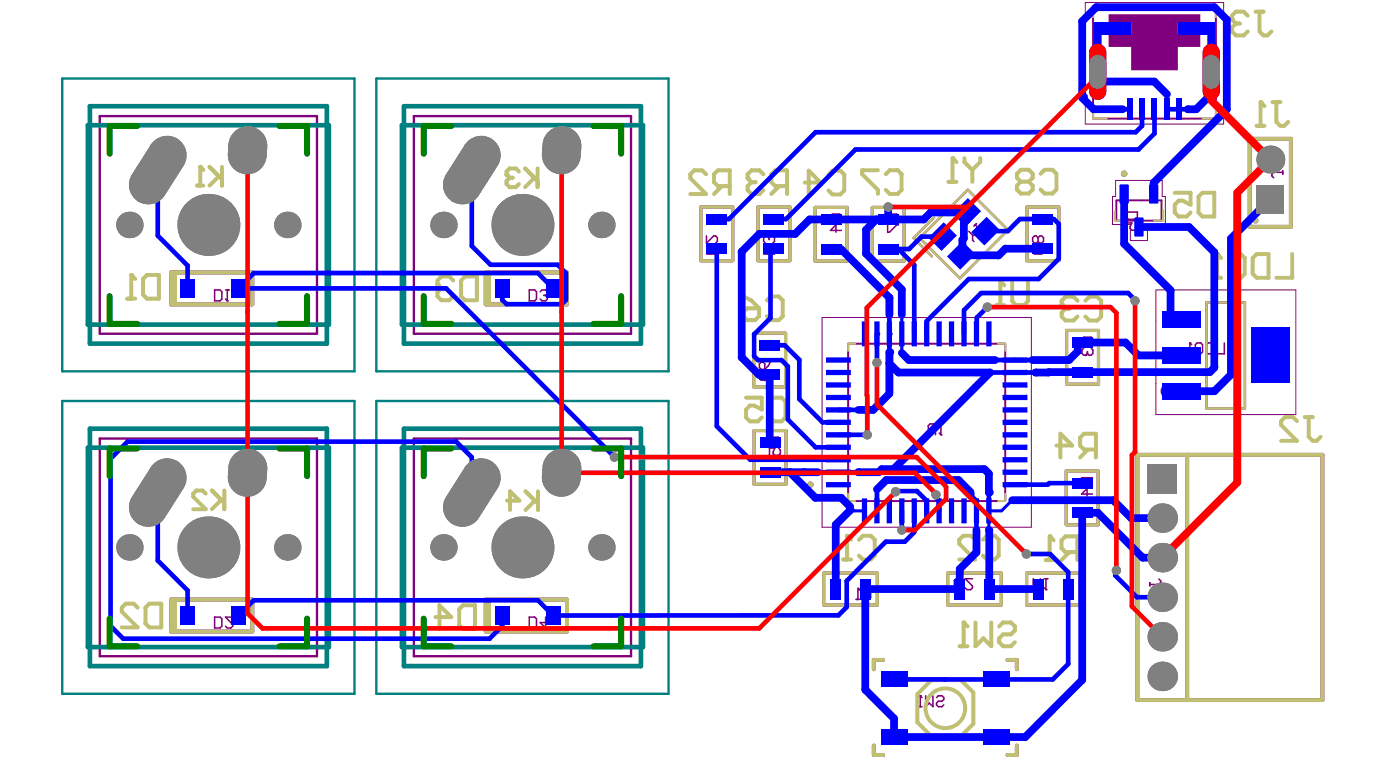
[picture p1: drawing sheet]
<svg xmlns="http://www.w3.org/2000/svg" width="300mm" height="167mm" viewBox="0 0 300 167" stroke-linecap="round" stroke-linejoin="round" font-family="sans-serif">
<path d="M150.1 44.3h6.8v11.5h-6.8zM162.4 44.3h6.8v11.5h-6.8zM174.6 44.4h6.8v11.5h-6.8zM186.8 44.4h6.9v11.5h-6.9zM220 44.3h6.8v11.5h-6.8zM161.4 71.3h6.9v11.5h-6.9zM228.5 70.7h6.8v11.5h-6.8zM161.5 92.1h6.8v11.5h-6.8zM228.4 100.8h6.8v11.5h-6.8zM176.4 122.6h11.5v6.8h-11.5zM203 122.6h11.5v6.8h-11.5zM219.9 122.6h11.5v6.8h-11.5z" fill="none" stroke="#800080" stroke-width=".67"/>
<path d="M21.4 24.8h46.5v46.6h-46.5zM88.6 24.8h46.6v46.6h-46.6zM200.1 46.5l-4.4 4.4 3.9 3.9M207.3 40.6l8.6 8.6-10.3 10.3-8.6-8.6zM258.4 64.7h8.2v22.7h-8.2zM21.4 93.8h46.5v46.6h-46.5zM88.6 93.8h46.6v46.6h-46.6z" fill="none" stroke="#800080" stroke-width=".51"/>
<path d="M267.7 29.7h8.8v18.8h-8.8zM36.6 58.3h17.4v6.8h-17.4zM104 58.3h17.4v6.8h-17.4zM243.6 97.3h39.6v52.5h-39.6zM254.3 97.3v52.5M36.6 128.3h17.4v6.8h-17.4zM104 128.3h17.4v6.8h-17.4zM187.2 159.5v2h2M189.2 141.2h-2v2M215.8 141.2h2v2M217.8 159.5v2h-2" fill="none" stroke="#800080" stroke-width=".85"/>
<path d="M234.1 1.4h26.3v24h-26.3zM239.1 42.9h9.7v4.3h-9.7zM181.7 73.5h33.6v33.7h-33.6z" fill="none" stroke="#800080" stroke-width=".42"/>
<path d="M232.5 .5h29.6v26h-29.6zM238.9 38.6h10v3.4h.7v6h-3.8v3.5h-3.7v-3.5h-3.8v-6h.6zM176.1 67.9h44.8v44.9h-44.8zM247.6 62h30v26.7h-30z" fill="none" stroke="#800080" stroke-width=".21"/>
<g fill="#800080">
<path d="M36.4 58.4h1.3v6.6h-1.3z" fill-rule="evenodd"/>
<path d="M103.8 58.4h1.3v6.6h-1.3z" fill-rule="evenodd"/>
<path d="M36.4 128.3h1.3v6.7h-1.3z" fill-rule="evenodd"/>
<path d="M103.8 128.3h1.3v6.7h-1.3z" fill-rule="evenodd"/>
</g>
<path d="M183.4 128.2h.8M183.8 125.9v2.3M184.9 126.3l.4-.4h.8l.4 .4v1.5l-.4 .4h-.8l-.4-.4" fill="none" stroke="#800080" stroke-width=".33"/>
<circle cx="183.8" cy="125.9" r=".17" fill="#800080"/>
<path d="M232.1 73.7l-.4-.4v-.8l.4-.4h1.6l.4 .4v.8l-.4 .4M232.1 74.5l-.4 .3v.8l.4 .4h.4M183.8 125.9l.4 .4M206 124.2l-.4-.4h-.8l-.4 .4v1.6l.4 .3h.8l.4-.3M208.3 123.8h-1.6l1.6 1.6v.4l-.4 .3h-.8l-.4-.3" fill="none" stroke="#800080" stroke-width=".33"/>
<circle cx="232.5" cy="76" r=".17" fill="#800080"/>
<g fill="none" stroke="#800080" stroke-width=".33">
<path d="M178.3 47.3l-.4-.3v-.8l.4-.4h1.5l.4 .4v.8l-.4 .3M180.2 49.3h-2.3l1.1-1.2v1.6M190.1 48.1v1.6h.4l1.6-1.6h.3M190.5 47.3l-.4-.3v-.8l.4-.4h1.6l.3 .4v.8l-.3 .3M207.5 49.5l.8 .8M208.3 50.3v1.1l.3 .3M208.3 50.3h1.1l.3 .3M208.9 48.1l1.6 1.7M209.1 47.8l-.5 .6M221.6 52.8l-.4 .4v.8l.4 .4h1.5l.4-.4v-.8l-.4-.4M222.3 50.9l.4-.4h.4l.4 .4v.7l-.4 .4h-.4l-.4-.4M222.3 50.9l-.3-.4h-.4l-.4 .4v.7l.4 .4h.4l.3-.4"/>
<path d="M222.3 50.9v.7M163 79.8l-.4 .4v.8l.4 .3h1.6l.4-.3v-.8l-.4-.4M163 77.5h.4l.4 .4v1.1h-.8l-.4-.4v-.7zM165 77.5l-.4 .7-.8 .8M232.9 75.6l-.4 .4M232.9 75.2v.4M233.7 74.5l.4 .3v.8l-.4 .4h-.4l-.4-.4M165.2 95.1l-.4-.4v-.8l.4-.4h1.6l.3 .4v.8l-.3 .4M166.8 95.9l.3 .4v.7l-.3 .4h-.8l-.4-.4v-.4l.4-.7h-1.2v1.5"/>
</g>
<circle cx="210.5" cy="49.8" r=".17" fill="#800080"/>
<path d="M210 49.8h.5M46 62h1.1l.4 .4v1.6l-.4 .4h-1.1zM48.3 62h.8M48.7 62v2.4" fill="none" stroke="#800080" stroke-width=".33"/>
<circle cx="48.7" cy="64.4" r=".17" fill="#800080"/>
<path d="M48.3 64l.4 .4M113.4 62h1.1l.4 .4v1.6l-.4 .4h-1.1zM117.2 63.6v.4l-.3 .4h-.8l-.4-.4" fill="none" stroke="#800080" stroke-width=".33"/>
<circle cx="117.2" cy="63.6" r=".17" fill="#800080"/>
<g fill="none" stroke="#800080" stroke-width=".33">
<path d="M272.4 34.9v.8M272.4 35.3h2.3M274.7 36.5v.8M274.7 36.9h-1.9l-.4 .4v.3l.4 .4M241.3 45.4h2.3v1.1l-.4 .4h-1.5l-.4-.4zM243.2 47.7l.4 .4v.8l-.4 .4h-.8l-.3-.4v-.4l.3-.8h-1.1v1.6M115.7 62.4l.4-.4h.8l.3 .4v.4l-.3 .4M116.5 63.2h.4M116.9 63.2l.3 .4M46 132h1.1l.4 .4v1.6l-.4 .3h-1.1zM49.8 132h-1.5l1.5 1.6v.4l-.3 .3h-.8l-.4-.3M113.4 132h1.1l.4 .4v1.6l-.4 .3h-1.1z"/>
<path d="M116.9 132v2.3l-1.2-1.1h1.5"/>
</g>
<circle cx="274.7" cy="35.3" r=".17" fill="#800080"/>
<path d="M247.6 3.8l.4-.4h.4l.4 .4v1.9M248.4 5.7h.8M251.5 4.9v.4l-.4 .4h-.8l-.4-.4M274.7 35.3l-.3 .4M246.3 124.6v.8M246.7 126.2l-.4 .4v.8l.4 .4h.4l1.5-1.6v1.6M248.2 123.9l.4 .4v.3l-.4 .4h-1.9" fill="none" stroke="#800080" stroke-width=".33"/>
<circle cx="251.5" cy="4.9" r=".17" fill="#800080"/>
<path d="M249.9 3.8l.4-.4h.8l.4 .4v.4l-.4 .3M250.7 4.5h.4M251.1 4.5l.4 .4M254.5 75.7h.7M254.9 73.4v2.3M256.4 73.4h.8l.4 .4v1.5l-.4 .4h-.8l-.4-.4v-1.5zM258.7 73.4h1.2v2.3h-1.2l-.3-.4v-1.5zM262.2 73.4v2.3h-1.5" fill="none" stroke="#800080" stroke-width=".33"/>
<circle cx="254.9" cy="73.4" r=".17" fill="#800080"/>
<path d="M254.9 73.4l.3 .4M221.3 123.8v2.3h1.2l.4-.3v-.8l-.4-.4h-1.2M222.9 123.8l-.8 .8M223.6 123.8h.8M224 123.8v2.3" fill="none" stroke="#800080" stroke-width=".33"/>
<circle cx="224" cy="126.1" r=".17" fill="#800080"/>
<path d="M151.3 54.4h2.4v-1.2l-.4-.4h-.8l-.4 .4v1.2M151.3 50.5v1.5l1.6-1.5h.4l.4 .4v.7l-.4 .4M151.3 52.8l.8 .8M163.6 54.4h2.3v-1.2l-.4-.4h-.8l-.4 .4v1.2M163.6 52.8l.7 .8M165.1 50.5h.4l.4 .4v.7l-.4 .4M223.6 125.8l.4 .3" fill="none" stroke="#800080" stroke-width=".33"/>
<circle cx="165.1" cy="50.5" r=".17" fill="#800080"/>
<path d="M164.7 50.9v.3M164.7 50.9l-.4-.4h-.3l-.4 .4v.7l.4 .4M165.1 50.5l-.4 .4M233.2 102.2v1.2l-.4 .4h-.7l-.4-.4v-1.2h2.3M233.2 103l.8 .8M234 105.7h-2.3l1.1-1.2v1.6M196.7 151.2h.8M197.1 148.8v2.4M198.3 148.8v2.4l.7-.8 .8 .8v-2.4M200.6 149.2l.4-.4h.8l.4 .4v.4l-.4 .4h-.8l-.4 .4v.4l.4 .4h.8l.4-.4" fill="none" stroke="#800080" stroke-width=".33"/>
<circle cx="197.1" cy="148.8" r=".17" fill="#800080"/>
<path d="M198.8 93v-1.9l.4-.4h.8l.4 .4v1.9M201.1 90.7h.8M201.5 90.7v2.3M197.1 148.8l.4 .4" fill="none" stroke="#800080" stroke-width=".33"/>
<circle cx="201.5" cy="93" r=".17" fill="#800080"/>
<path d="M201.1 92.6l.4 .4" fill="none" stroke="#800080" stroke-width=".33"/>
<circle cx="201.7" cy="50.6" r=".6" fill="none" stroke="#800080" stroke-width="1.2"/>
<g fill="none" stroke="#800080" stroke-width=".67">
<circle cx="239.3" cy="23.5" r=".33"/>
<circle cx="240.8" cy="37.2" r=".33"/>
<circle cx="173.6" cy="103.7" r=".33"/>
</g>
<circle cx="268.9" cy="47.2" r=".17" fill="none" stroke="#800080" stroke-width=".85"/>
<circle cx="250.2" cy="83.7" r=".83" fill="none" stroke="#800080" stroke-width="1.7"/>
<path d="M18.8 26.8h51.6v42.6h-51.6zM19.3 22.7h50.7v50.8h-50.7zM86.1 26.8h51.6v42.6h-51.6zM86.5 22.7h50.8v50.8h-50.8zM18.8 95.8h51.6v42.6h-51.6zM19.3 91.7h50.7v50.8h-50.7zM86.1 95.8h51.6v42.6h-51.6zM86.5 91.7h50.8v50.8h-50.8z" fill="none" stroke="#008080" stroke-width="1"/>
<path d="M13.3 16.8h62.6v62.6h-62.6zM80.6 16.8h62.6v62.6h-62.6zM13.3 85.8h62.6v62.6h-62.6zM80.6 85.8h62.6v62.6h-62.6z" fill="none" stroke="#008080" stroke-width=".51"/>
<path d="M237.4 3h19.7v1.7h-4.8v2.7h4.8v2.6h-4.8v5h-10v-5h-4.9v-2.6h4.9v-2.7h-4.9z" fill="#800080"/>
<path d="M267.7 29.7h8.8v18.8h-8.8zM36.6 58.3h17.4v6.8h-17.4zM104 58.3h17.4v6.8h-17.4zM243.6 97.3h39.6v52.5h-39.6zM254.3 97.3v52.5M36.6 128.3h17.4v6.8h-17.4zM104 128.3h17.4v6.8h-17.4zM187.2 159.5v2h2M189.2 141.2h-2v2M199.5 145.5h6.3l2.7 2.7v6.6l-3 3h-5.7l-3.3-3.3v-6zM215.8 141.2h2v2M217.8 159.5v2h-2" fill="none" stroke="#c0c073" stroke-width=".85"/>
<path d="M150.1 44.3h6.8v11.5h-6.8zM162.4 44.3h6.8v11.5h-6.8zM174.6 44.4h6.8v11.5h-6.8zM186.8 44.4h6.9v11.5h-6.9zM220 44.3h6.8v11.5h-6.8zM161.4 71.3h6.9v11.5h-6.9zM228.5 70.7h6.8v11.5h-6.8zM161.5 92.1h6.8v11.5h-6.8zM228.4 100.8h6.8v11.5h-6.8zM176.4 122.6h11.5v6.8h-11.5zM203 122.6h11.5v6.8h-11.5zM219.9 122.6h11.5v6.8h-11.5z" fill="none" stroke="#c0c073" stroke-width=".67"/>
<path d="M234.1 3.6v-2.2h26.3v2.2M234.1 22.4v3h2.9M260.5 22.5v2.9h-3M238.7 45.2v2h1.9M249.2 44.9v2.3h-2M183.2 73.5h-1.5v1.5M213.8 73.5h1.5v1.5M181.7 105.7v1.5h1.5M215.3 105.7v1.5h-1.5" fill="none" stroke="#c0c073" stroke-width=".42"/>
<path d="M200.1 46.5l-4.4 4.4 3.9 3.9M207.3 40.6l8.6 8.6-10.3 10.3-8.6-8.6zM258.4 64.7h8.2v22.7h-8.2z" fill="none" stroke="#c0c073" stroke-width=".51"/>
<g fill="none" stroke="#c0c073" stroke-width="1.3">
<path d="M29.4 27h-5.9v5.9M59.9 27h5.9v5.9M96.7 27h-5.9v5.9M127.1 27h5.9v5.9M23.5 63.4v5.9h5.9M65.8 63.4v5.9h-5.9M90.8 63.4v5.9h5.9M133 63.4v5.9h-5.9M29.4 95.9h-5.9v6M59.9 95.9h5.9v6M96.7 95.9h-5.9v6M127.1 95.9h5.9v6"/>
<path d="M23.5 132.3v6h5.9M65.8 132.3v6h-5.9M90.8 132.3v6h5.9M133 132.3v6h-5.9"/>
</g>
<g fill="#c0c073">
<path d="M103.8 128.3h1.3v6.7h-1.3z" fill-rule="evenodd"/>
<path d="M103.8 58.4h1.3v6.6h-1.3z" fill-rule="evenodd"/>
<path d="M36.4 128.3h1.3v6.7h-1.3z" fill-rule="evenodd"/>
<path d="M36.4 58.4h1.3v6.6h-1.3z" fill-rule="evenodd"/>
</g>
<path d="M213.4 65.3h1.7M214.3 60.2v5.1M216.8 60.2v4.2l.8 .9h1.7l.9-.9v-4.2" fill="none" stroke="#c0c073" stroke-width=".85"/>
<circle cx="214.3" cy="60.2" r=".42" fill="#c0c073"/>
<path d="M214.3 60.2l.8 .8M205.5 138.2h1.7M206.4 133.2v5M208.9 133.2v5l1.7-1.7 1.7 1.7v-5M214 134l.8-.8h1.7l.9 .8v.9l-.9 .8h-1.7l-.8 .8v.9l.8 .8h1.7l.9-.8" fill="none" stroke="#c0c073" stroke-width=".85"/>
<circle cx="206.4" cy="133.2" r=".42" fill="#c0c073"/>
<path d="M163.5 37.3l-.8-.9h-1.7l-.9 .9v.8M166.9 39.8l-1.7 1.7M168.6 39.8h-2.6l-.8-.8v-1.7l.8-.9h2.6v5.1M226.3 95.3h3.4l-2.6-2.5v5.1M233 96.2l-1.7 1.7M234.7 96.2h-2.5l-.9-.9v-1.7l.9-.8h2.5v5.1M206.4 133.2l.8 .8" fill="none" stroke="#c0c073" stroke-width=".85"/>
<circle cx="160.1" cy="38.1" r=".42" fill="#c0c073"/>
<path d="M151.2 37.3l-.8-.9h-1.7l-.8 .9v.8l3.3 3.4h-3.3M154.6 39.8l-1.7 1.7M156.3 39.8h-2.5l-.9-.8v-1.7l.9-.9h2.5v5.1M160.1 38.1l.9 .9M161 39h.8M161 39l-.9 .8v.9l.9 .8h1.7l.8-.8M224 119.8h1.7M224.8 114.7v5.1M229.1 118.1l-1.7 1.7M230.8 118.1h-2.6l-.8-.8v-1.7l.8-.9h2.6v5.1" fill="none" stroke="#c0c073" stroke-width=".85"/>
<circle cx="224.8" cy="114.7" r=".42" fill="#c0c073"/>
<path d="M259.9 59.4h1.6M260.7 54.4v5M264.1 54.4h1.7l.8 .8v3.4l-.8 .8h-1.7l-.9-.8v-3.4zM269.2 54.4h2.5v5h-2.5l-.9-.8v-3.4zM276.8 54.4v5h-3.4M224.8 114.7l.9 .9" fill="none" stroke="#c0c073" stroke-width=".85"/>
<circle cx="260.7" cy="54.4" r=".42" fill="#c0c073"/>
<g fill="none" stroke="#c0c073" stroke-width=".85">
<path d="M111.2 36.7l-.7-.7h-1.3l-.7 .7v.7M112.5 36l2.6 2.7M114.5 38l-2 2M115.1 36v4M260.7 54.4l.8 .8M44.1 105.6l-.7-.7h-1.3l-.7 .7v.7l2.7 2.6h-2.7M45.4 104.9l2.6 2.7M47.4 106.9l-2 2M48 104.9v4M108.6 107.1h2.6l-2-2v4M112.6 105.1l2.6 2.7M114.6 107.1l-2 2"/>
<path d="M115.2 105.1v4"/>
</g>
<circle cx="108.5" cy="37.4" r=".42" fill="#c0c073"/>
<path d="M42.2 39.7h1.4M42.9 35.7v4M44.9 35.7l2.6 2.7M46.9 37.7l-2 2M47.5 35.7v4M108.5 37.4l.7 .6M109.2 38h.6M109.2 38l-.7 .7v.7l.7 .6h1.3l.7-.6" fill="none" stroke="#c0c073" stroke-width=".85"/>
<circle cx="42.9" cy="35.7" r=".42" fill="#c0c073"/>
<path d="M267.2 3.3l-.8-.8h-1.7l-.8 .8v.9M268.9 2.5h1.7M269.8 2.5v4.2l.8 .9h.9l.8-.9M42.9 35.7l.7 .7" fill="none" stroke="#c0c073" stroke-width=".85"/>
<circle cx="263.9" cy="4.2" r=".42" fill="#c0c073"/>
<path d="M263.9 4.2l.8 .8M264.7 5h.9M264.7 5l-.8 .9v.8l.8 .9h1.7l.8-.9M269.2 26.9h1.6M270 21.8v5.1M272.5 21.8h1.7M273.4 21.8v4.3l.8 .8h.9l.8-.8M277.8 90.1l-.9-.9h-1.7l-.8 .9v.8l3.4 3.4h-3.4M279.5 89.2h1.7M280.3 89.2v4.3l.9 .8h.8l.9-.8" fill="none" stroke="#c0c073" stroke-width=".85"/>
<circle cx="270" cy="21.8" r=".42" fill="#c0c073"/>
<path d="M270 21.8l.8 .9M99.6 59.2h2.5v5h-2.5l-.8-.8v-3.4zM251.6 41.2h3.4v2.6l-1.7-.9h-.8l-.9 .9v1.7l.9 .8h1.7l.8-.8M256.7 42.1l.8-.9h2.6v5.1h-2.6l-.8-.8zM97.1 60l-.9-.8h-1.7l-.8 .8v.8M29.5 130l-.9-.9h-1.7l-.8 .9v.8l3.4 3.4h-3.4M32 129.1h2.5v5.1h-2.5l-.8-.8v-3.4zM93.3 132h3.4l-2.6-2.5v5.1M99.2 129.5h2.5v5.1h-2.5l-.8-.9v-3.4z" fill="none" stroke="#c0c073" stroke-width=".85"/>
<circle cx="93.7" cy="60.8" r=".42" fill="#c0c073"/>
<path d="M28.1 58.8v5.1M31.5 58.8h2.5v5.1h-2.5l-.9-.8v-3.4zM27.3 63.9h1.7M93.7 60.8l.8 .9M94.5 61.7h.9M94.5 61.7l-.8 .8v.9l.8 .8h1.7l.9-.8" fill="none" stroke="#c0c073" stroke-width=".85"/>
<circle cx="28.1" cy="58.8" r=".42" fill="#c0c073"/>
<path d="M203.2 38.9h1.7M204 33.8v5.1M206.6 33.8v.9l1.7 1.7M208.3 36.4v2.5M209.9 33.8v.9l-1.6 1.7M28.1 58.8l.9 .9" fill="none" stroke="#c0c073" stroke-width=".85"/>
<circle cx="204" cy="33.8" r=".42" fill="#c0c073"/>
<g fill="none" stroke="#c0c073" stroke-width=".85">
<path d="M172.4 39.1h3.4l-2.6-2.6v5.1M177.5 37.4l.8-.9h1.7l.8 .9v3.3l-.8 .9h-1.7l-.8-.9M188 36.4h-3.3v.9l3.3 3.3v.9M189.7 37.3l.9-.9h1.7l.8 .9v3.3l-.8 .9h-1.7l-.9-.9M204 33.8l.9 .9M218.7 38.9l-.9-.9v-.8l.9-.9h1.6l.9 .9v.8l-.9 .9M218.7 38.9l-.9 .8v.9l.9 .8h1.6l.9-.8v-.9l-.9-.8M218.7 38.9h1.6M222.9 37.2l.8-.9h1.7l.9 .9v3.4l-.9 .8h-1.7l-.8-.8M159.2 63.4l1.7 .9 1.7 1.7M160 66h2.6v1.6l-.9 .9h-1.7l-.8-.9v-.8zM164.3 64.3l.8-.9h1.7l.9 .9v3.3l-.9 .9h-1.7l-.8-.9"/>
<path d="M230.8 64.3l-.9-.8h-1.7l-.8 .8v.9M232.5 64.3l.8-.8h1.7l.9 .8v3.4l-.9 .9h-1.7l-.8-.9M159.8 85.1h3.4v2.5l-1.7-.8h-.9l-.8 .8v1.7l.8 .8h1.7l.9-.8M164.9 85.9l.8-.8h1.7l.8 .8v3.4l-.8 .8h-1.7l-.8-.8"/>
</g>
<circle cx="227.4" cy="65.2" r=".42" fill="#c0c073"/>
<path d="M227.4 65.2l.8 .8M228.2 66h.9M228.2 66l-.8 .9v.8l.8 .9h1.7l.9-.9M180.6 119.7h1.7M181.4 114.6v5.1M184 115.5l.8-.9h1.7l.9 .9v3.4l-.9 .8h-1.7l-.8-.8M208.8 115.5l-.8-.9h-1.7l-.8 .9v.8l3.3 3.4h-3.3M210.5 115.5l.9-.9h1.7l.8 .9v3.4l-.8 .8h-1.7l-.9-.8" fill="none" stroke="#c0c073" stroke-width=".85"/>
<circle cx="181.4" cy="114.6" r=".42" fill="#c0c073"/>
<g fill="none" stroke="#c0c073" stroke-width=".85">
<path d="M181.4 114.6l.9 .9"/>
<circle cx="268.9" cy="47.2" r=".17"/>
<circle cx="202.5" cy="151.5" r="4.2"/>
</g>
<g fill="none" stroke="#c0c073" stroke-width=".67">
<circle cx="239.3" cy="23.5" r=".33"/>
<circle cx="240.8" cy="37.2" r=".33"/>
<circle cx="173.6" cy="103.7" r=".33"/>
</g>
<g fill="#00f">
<path d="M233.8 9.9l.9-.5 1 .1 .8 .5 .4 .9v8.9l-.5 1-1 .5h-.7l-.7-.3-.5-.5-.2-.7v-8.7l.1-.6z"/>
<path d="M258.1 9.9l.9-.5 1 .1 .8 .5 .4 .9v8.9l-.5 1-1 .5h-.7l-.6-.3-.6-.5-.2-.7v-8.7l.2-.6z"/>
<circle cx="232" cy="20.7" r=".83"/>
</g>
<path d="M232 20.7l-.2-.2v.4l2.4 2.5h6.2" fill="none" stroke="#00f" stroke-width="1.7"/>
<circle cx="240.4" cy="23.4" r=".5" fill="#00f"/>
<path d="M240.4 23.4h1.5M244.6 23.4v3.5l-1.3 1.4h-68.6l-18.6 18.6h-2.6M247.3 23.4v5.2l-3.4 3.4h-60.7l-14.8 14.9h-2.6M249.9 20.2v3.2h4.5M153.5 53.2h.1M165 53.2h.8M190.2 53.3h4.5M192.4 53.3l3.4 3.4M197.4 50.6h4.5M211.1 49.4h4.8l2.5-2.5h7.3l1.1 1v7.5l-4.3 4.3h-15M210.1 62.7h31.5l1.5 1.5v.2" fill="none" stroke="#00f" stroke-width="1"/>
<path d="M231.8 4.6v15.9M235.8 6.4l-.7 .6v10.4h12.1l2.7 2.8M258.8 6l.6 .7v8.7M262.8 23.4l-15.7 15.7v2.4M178 53.3h2.1M187.7 46.9l-2.2 2.2v5.2M190.2 44.3v2.6M223.4 53.2h-8.1l-1.4 1.4h-8l.2-.2v-3.1l.3-.3v-3.3l.7-.6v-1.7h-7.7l-1.6 1.5h-24.4l-3.1 3.1h-7.6l-3.8 3.8M240.8 41.5v10.7l9.9 9.9M243.9 48.6h10.8l5.4 5.4M272.1 42.6l-8.4 8.4" fill="none" stroke="#00f" stroke-width="1.7"/>
<circle cx="252.6" cy="23.4" r=".5" fill="#00f"/>
<path d="M231.8 4.6l3-3.1h25.3l2.7 2.7v19.2M259.4 15.4v4.8l-3.2 3.2h-1.8M254.4 23.4h.1M164.9 80.2v14.5M189.8 102.7h15.5l2.6 2.6" fill="none" stroke="#00f" stroke-width="1.7"/>
<path d="M168.7 78.4v11.3M153.5 91.2l7.2 7.2M191.8 105.2l.2-.1h4.4l2.1 2v2.2M200.5 105.9l.2 .1v.7l.4 .4 .1 2.2M207.9 105.3l.3 .3v.7" fill="none" stroke="#00f" stroke-width="1"/>
<circle cx="179.6" cy="101" r=".5" fill="#00f"/>
<path d="M164.9 73.9h3.2l3.1 3.1v8.4M165 68l-3.5 3.5v4.7l.9 .8h5l1.3 1.4M190.5 67.4v8" fill="none" stroke="#00f" stroke-width="1"/>
<path d="M158.9 76.5l3.7 3.7h2.3M190.5 63.7v3.7M190.5 75.4v2.4M193.2 75.5l1.5 1.5" fill="none" stroke="#00f" stroke-width="1.7"/>
<g fill="#00f">
<circle cx="190.5" cy="75.4" r=".83"/>
<circle cx="190.5" cy="71.4" r=".5"/>
<circle cx="190.5" cy="67.4" r=".5"/>
</g>
<path d="M190.5 63.7h.1M193.2 61.9v5.5M183.8 87.7h3.2" fill="none" stroke="#00f" stroke-width="1.7"/>
<path d="M193.2 67.4v8.1" fill="none" stroke="#00f" stroke-width=".67"/>
<path d="M179.6 87.7h4.2" fill="none" stroke="#00f" stroke-width="1"/>
<g fill="#00f">
<circle cx="187.8" cy="71.4" r=".5"/>
<circle cx="187.8" cy="77.6" r=".5"/>
</g>
<path d="M187.8 71.4v6.2M179.6 101h4.2" fill="none" stroke="#00f" stroke-width="1"/>
<path d="M188.8 100.4l-.6 .6M189.8 102.7l-2 2" fill="none" stroke="#00f" stroke-width="1.7"/>
<circle cx="175.2" cy="101" r=".5" fill="#00f"/>
<path d="M183.8 101h4.4" fill="none" stroke="#00f" stroke-width="1.7"/>
<circle cx="183.8" cy="101" r=".83" fill="#00f"/>
<path d="M198.5 68.7v2.7M160.7 98.4h18.9M168.7 89.7l6 6h4.9M171.2 85.4l5 5h3.4M175.2 101h4.4" fill="none" stroke="#00f" stroke-width="1"/>
<path d="M164.9 101h10.3M169.2 101l5.4 5.5" fill="none" stroke="#00f" stroke-width="1.7"/>
<circle cx="172.2" cy="101" r=".83" fill="#00f"/>
<path d="M192.4 79.7l-1.9-1.9v6.4l-3.5 3.5M180.2 106.5l1.8 1.9v.8M191.4 100.4h19.4" fill="none" stroke="#00f" stroke-width="1.7"/>
<path d="M179.6 93h6.2M208.2 106.3l.9 .9v2.1" fill="none" stroke="#00f" stroke-width="1"/>
<path d="M182 108.4l1 .9h2.2" fill="none" stroke="#00f" stroke-width=".67"/>
<circle cx="211.8" cy="105.4" r=".83" fill="#00f"/>
<path d="M210.8 100.4l1 .9v4.1" fill="none" stroke="#00f" stroke-width="1.7"/>
<path d="M209.2 71.4h-.1M187.8 104.7v4.6M211.8 105.4v3.9" fill="none" stroke="#00f" stroke-width="1"/>
<circle cx="217.4" cy="79.7" r=".5" fill="#00f"/>
<g fill="none" stroke="#00f" stroke-width="1">
<path d="M153.5 53.2v38M165 53.2v14.8M195.8 56.7v14.7M197.4 50.6l-2.7 2.7M207.5 59.7l-9 9M210.1 62.7l-3.6 3.7v5M211.5 65.7l-2.3 2.3v3.4M212.1 79.7h5.3M213.1 77h4.3M193.2 109.3v4.1M195.8 109.3v4.5l-2 2.1h-4.1l-8.3 8.4v5.6l-1.8 1.7M209.1 109.3v4.1"/>
<path d="M228.8 126v16.1l-3.3 3.2h-34M202.4 145.3h.1"/>
</g>
<path d="M216.8 107l-2.3 2.3h-2.7" fill="none" stroke="#00f" stroke-width=".67"/>
<g fill="none" stroke="#00f" stroke-width="1.7">
<path d="M158.9 53.8v22.7M180.1 53.3l10.4 10.4M185.5 54.3l7.7 7.6M260.1 54v24.6M263.7 51v29.1M192.4 79.7h19.7l-20.7 20.7h-2.6M194.7 77h18.4M174.6 106.5h5.6M182 109.2l-3 3.1v13.7M209.1 113.4v4.8l-3.5 3.5M211.8 113.4h.1M205.6 126h-20.3v21.6l6.2 6.1v4h28.1l12.2-12.2"/>
<path d="M211.9 126h10.6"/>
</g>
<circle cx="211.8" cy="113.4" r=".33" fill="#00f"/>
<path d="M211.8 109.3v4.1" fill="none" stroke="#00f" stroke-width=".67"/>
<path d="M217.4 77h3.7M217.4 79.7h4.4" fill="none" stroke="#00f" stroke-width="1"/>
<path d="M224.7 79.6l-2.9 .1" fill="none" stroke="#00f" stroke-width="1.7"/>
<g fill="#00f">
<circle cx="221.8" cy="79.7" r=".83"/>
<circle cx="221.1" cy="77" r=".5"/>
</g>
<path d="M232 20.7v.1M250.7 62.1v6.3h2.4M253.1 76h-9.3l-2.7-2.7h-10.3v1.9l-1.8 1.8h-7.9M260.1 78.6l-1 1h-34.4M263.7 80.1l-3.6 3.6h-7M211.9 113.4v12.6M216.8 107h21.6l3.9 3.8h6.6M248.9 119.3h-4.2l-9.6-9.6h-3.3v35.8M205.6 121.7v4.3" fill="none" stroke="#00f" stroke-width="1.7"/>
<path d="M33.8 36.4v14l6.4 6.4v4.9M101.1 36.4v16.2l4 4h14.3l1.8 1.8v5.8l-.9 .9h-11.8l-.9-.9v-2.5M118.5 61.7l-3.3-3.3h-60.8l-3.3 3.3h44.5l36 36.1M33.8 105.4v14.5l6.4 6.4v5.4M101.1 105.4v-7.6l-3.4-3.3h-70.4l-3.6 3.6v35.8l2.7 2.7h78.5l2.7-2.7v-2.2M219.8 118.5h5.1l3.9 3.9v3.6M231.8 103.4h-7.1l-.3 .3h-7M179.6 131.6l-61.1 .1-3.3-3.3h-60.9l-3.2 3.3M239.1 122l-.2 .2v.9l4.6 4.7h5.4" fill="none" stroke="#00f" stroke-width="1"/>
<g fill="#808080">
<circle cx="190.2" cy="44.3" r="1"/>
<circle cx="239.1" cy="122" r="1"/>
<circle cx="243.1" cy="64.4" r="1"/>
<circle cx="211.5" cy="65.7" r="1"/>
<circle cx="193.2" cy="113.4" r="1"/>
<circle cx="187.8" cy="77.6" r="1"/>
<circle cx="185.8" cy="93" r="1"/>
<circle cx="219.8" cy="118.5" r="1"/>
<circle cx="191.8" cy="105.2" r="1"/>
<circle cx="200.5" cy="105.9" r="1"/>
<circle cx="131.6" cy="97.8" r="1"/>
<circle cx="248.9" cy="127.8" r="3.2"/>
</g>
<path d="M259.4 13.5v3.7" fill="none" stroke="#808080" stroke-width="3.7"/>
<g fill="#808080">
<path d="M269.1 39.6h6v6h-6z" fill-rule="evenodd"/>
<path d="M48.9 30.9l4.5-3.9 3.8 4.5-.1 1.9-4.4 3.9-3.9-4.5z" fill-rule="evenodd"/>
<path d="M99.6 100l5.7-1.3 1.3 5.7-4 6.4-5.8 1.2-1.3-5.7z" fill-rule="evenodd"/>
<path d="M116.2 99.9l4.4-3.9 3.9 4.5-.1 1.9-4.5 3.9-3.8-4.5z" fill-rule="evenodd"/>
<path d="M116.2 30.9l4.4-3.9 3.9 4.5-.1 1.9-4.5 3.9-3.8-4.5z" fill-rule="evenodd"/>
<path d="M99.6 31l5.7-1.3 1.3 5.8-4 6.3-5.8 1.3-1.3-5.8z" fill-rule="evenodd"/>
<path d="M32.3 31l5.7-1.3 1.3 5.8-4 6.3-5.8 1.3-1.2-5.8z" fill-rule="evenodd"/>
<path d="M48.9 99.9l4.5-3.9 3.8 4.5-.1 1.9-4.4 3.9-3.9-4.5z" fill-rule="evenodd"/>
<path d="M32.3 100l5.7-1.3 1.3 5.7-4 6.4-5.8 1.2-1.2-5.7z" fill-rule="evenodd"/>
</g>
<g fill="#808080">
<path d="M53.4 27l-.3 4.2zM53.4 27a4.2 4.2 0 0 1 3.8 4.5l-4.1-.3z"/>
<path d="M48.9 30.9l4.2 .3zM50.1 28.3a4.2 4.2 0 0 1 3.3-1.3l-.3 4.2-4.2-.3a4.2 4.2 0 0 1 1.2-2.6z"/>
<path d="M53 33.1l-.3 4.2zM48.8 32.8l4.2 .3-.3 4.2a4.2 4.2 0 0 1-3.9-4.5z"/>
<path d="M53 33.1l4.1 .3zM53 33.1l4.1 .3a4.2 4.2 0 0 1-4.4 3.9z"/>
<path d="M105.3 98.7l-2.2 3.5zM105.3 98.7a4.2 4.2 0 0 1 1.3 5.7l-3.5-2.2z"/>
<path d="M99.6 100l3.5 2.2zM100 99.4a4.2 4.2 0 0 1 5.3-.7l-2.2 3.5-3.5-2.2z"/>
<path d="M99 108.5l-2.2 3.5zM95.5 106.3l3.5 2.2-2.2 3.5a4.2 4.2 0 0 1-1.3-5.7z"/>
<path d="M99 108.5l3.6 2.3zM99 108.5l3.6 2.3a4.2 4.2 0 0 1-5.8 1.2z"/>
<path d="M120.6 96l-.2 4.2zM120.6 96a4.2 4.2 0 0 1 3.9 4.5l-4.1-.3z"/>
<path d="M116.2 99.9l4.2 .3zM117.4 97.3a4.2 4.2 0 0 1 3.2-1.3l-.2 4.2-4.2-.3a4.2 4.2 0 0 1 1.2-2.6z"/>
<path d="M120.2 102.1l-.3 4.2zM116.1 101.8l4.1 .3-.3 4.2a4.2 4.2 0 0 1-3.8-4.5z"/>
<path d="M120.2 102.1l4.2 .3zM120.2 102.1l4.2 .3a4.2 4.2 0 0 1-4.5 3.9z"/>
<path d="M120.6 27l-.2 4.2zM120.6 27a4.2 4.2 0 0 1 3.9 4.5l-4.1-.3z"/>
<path d="M116.2 30.9l4.2 .3zM117.4 28.3a4.2 4.2 0 0 1 3.2-1.3l-.2 4.2-4.2-.3a4.2 4.2 0 0 1 1.2-2.6z"/>
<path d="M120.2 33.1l-.3 4.2zM116.1 32.8l4.1 .3-.3 4.2a4.2 4.2 0 0 1-3.8-4.5z"/>
<path d="M120.2 33.1l4.2 .3zM120.2 33.1l4.2 .3a4.2 4.2 0 0 1-4.5 3.9z"/>
<path d="M105.3 29.7l-2.2 3.5zM105.3 29.7a4.2 4.2 0 0 1 1.3 5.8l-3.5-2.3z"/>
<path d="M99.6 31l3.5 2.2zM100 30.4a4.2 4.2 0 0 1 5.3-.7l-2.2 3.5-3.5-2.2z"/>
<path d="M99 39.5l-2.2 3.6zM95.5 37.3l3.5 2.2-2.2 3.6a4.2 4.2 0 0 1-1.3-5.8z"/>
<path d="M99 39.5l3.6 2.3zM99 39.5l3.6 2.3a4.2 4.2 0 0 1-5.8 1.3z"/>
<path d="M38 29.7l-2.2 3.5zM38 29.7a4.2 4.2 0 0 1 1.3 5.8l-3.5-2.3z"/>
<path d="M32.3 31l3.5 2.2zM32.8 30.4a4.2 4.2 0 0 1 5.2-.7l-2.2 3.5-3.5-2.2z"/>
<path d="M31.8 39.5l-2.3 3.6zM28.3 37.3l3.5 2.2-2.3 3.6a4.2 4.2 0 0 1-1.2-5.8z"/>
<path d="M31.8 39.5l3.5 2.3zM31.8 39.5l3.5 2.3a4.2 4.2 0 0 1-5.8 1.3z"/>
<path d="M53.4 96l-.3 4.2zM53.4 96a4.2 4.2 0 0 1 3.8 4.5l-4.1-.3z"/>
<path d="M48.9 99.9l4.2 .3zM50.1 97.3a4.2 4.2 0 0 1 3.3-1.3l-.3 4.2-4.2-.3a4.2 4.2 0 0 1 1.2-2.6z"/>
<path d="M53 102.1l-.3 4.2zM48.8 101.8l4.2 .3-.3 4.2a4.2 4.2 0 0 1-3.9-4.5z"/>
<path d="M53 102.1l4.1 .3zM53 102.1l4.1 .3a4.2 4.2 0 0 1-4.4 3.9z"/>
<path d="M38 98.7l-2.2 3.5zM38 98.7a4.2 4.2 0 0 1 1.3 5.7l-3.5-2.2z"/>
<path d="M32.3 100l3.5 2.2zM32.8 99.4a4.2 4.2 0 0 1 5.2-.7l-2.2 3.5-3.5-2.2z"/>
<path d="M31.8 108.5l-2.3 3.5zM28.3 106.3l3.5 2.2-2.3 3.5a4.2 4.2 0 0 1-1.2-5.7z"/>
<path d="M31.8 108.5l3.5 2.3zM31.8 108.5l3.5 2.3a4.2 4.2 0 0 1-5.8 1.2z"/>
<circle cx="272.1" cy="34.1" r="2.99"/>
<circle cx="61.5" cy="117.1" r="2.83"/>
<circle cx="111.9" cy="117.1" r="6.6"/>
<circle cx="95" cy="117.1" r="2.83"/>
<circle cx="128.8" cy="117.1" r="2.83"/>
<circle cx="111.9" cy="48.1" r="6.6"/>
<circle cx="95" cy="48.1" r="2.83"/>
<circle cx="128.8" cy="48.1" r="2.83"/>
<circle cx="27.7" cy="48.1" r="2.83"/>
<circle cx="27.7" cy="117.1" r="2.83"/>
<circle cx="61.5" cy="48.1" r="2.83"/>
<circle cx="44.6" cy="48.1" r="6.6"/>
<circle cx="44.6" cy="117.1" r="6.6"/>
<circle cx="248.9" cy="136.2" r="3.2"/>
<circle cx="248.9" cy="119.3" r="3.2"/>
</g>
<path d="M235.1 13.5v3.7" fill="none" stroke="#808080" stroke-width="3.7"/>
<path d="M245.8 99.2h6.3v6.3h-6.3z" fill-rule="evenodd" fill="#808080"/>
<g fill="#808080">
<circle cx="248.9" cy="110.8" r="3.2"/>
<circle cx="248.9" cy="144.7" r="3.2"/>
</g>
<g fill="#00f">
<path d="M184.7 68.8h.9l.1 .1v5.1l-.1 .1h-.9l-.1-.1v-5.1z" fill-rule="evenodd"/>
<path d="M195.4 106.6h.8l.2 .2v5l-.2 .2h-.8l-.1-.2v-5z" fill-rule="evenodd"/>
<path d="M190.1 68.8h.8l.2 .1v5.1l-.2 .1h-.8l-.2-.1v-5.1z" fill-rule="evenodd"/>
<path d="M187.4 68.8h.9l.1 .1v5.1l-.1 .1h-.9l-.1-.1v-5.1z" fill-rule="evenodd"/>
<path d="M195.4 68.8h.8l.2 .1v5.1l-.2 .1h-.8l-.1-.1v-5.1z" fill-rule="evenodd"/>
<path d="M192.7 68.8h.9l.1 .1v5.1l-.1 .1h-.9l-.1-.1v-5.1z" fill-rule="evenodd"/>
<path d="M200.7 68.8h.9l.1 .1v5.1l-.1 .1h-.9l-.1-.1v-5.1z" fill-rule="evenodd"/>
<path d="M198.1 68.8h.8l.2 .1v5.1l-.2 .1h-.8l-.2-.1v-5.1z" fill-rule="evenodd"/>
<path d="M206.1 68.8h.8l.1 .1v5.1l-.1 .1h-.8l-.2-.1v-5.1z" fill-rule="evenodd"/>
<path d="M203.4 68.8h.8l.2 .1v5.1l-.2 .1h-.8l-.2-.1v-5.1z" fill-rule="evenodd"/>
<path d="M211.4 68.8h.8l.2 .1v5.1l-.2 .1h-.8l-.2-.1v-5.1z" fill-rule="evenodd"/>
<path d="M208.7 68.8h.9l.1 .1v5.1l-.1 .1h-.9l-.1-.1v-5.1z" fill-rule="evenodd"/>
<path d="M208.7 106.6h.9l.1 .2v5l-.1 .2h-.9l-.1-.2v-5z" fill-rule="evenodd"/>
<path d="M211.4 106.6h.8l.2 .2v5l-.2 .2h-.8l-.2-.2v-5z" fill-rule="evenodd"/>
<path d="M203.4 106.6h.8l.2 .2v5l-.2 .2h-.8l-.2-.2v-5z" fill-rule="evenodd"/>
<path d="M205.9 106.8l.2-.2h.8l.1 .2v5l-.1 .2h-.8l-.2-.2z" fill-rule="evenodd"/>
<path d="M190.1 106.6h.8l.2 .2v5l-.2 .2h-.8l-.2-.2v-5z" fill-rule="evenodd"/>
<path d="M192.6 106.8l.1-.2h.9l.1 .2v5l-.1 .2h-.9l-.1-.2z" fill-rule="evenodd"/>
<path d="M198.1 106.6h.8l.2 .2v5l-.2 .2h-.8l-.2-.2v-5z" fill-rule="evenodd"/>
<path d="M200.6 106.8l.1-.2h.9l.1 .2v5l-.1 .2h-.9l-.1-.2z" fill-rule="evenodd"/>
<path d="M184.6 106.8l.1-.2h.9l.1 .2v5l-.1 .2h-.9l-.1-.2z" fill-rule="evenodd"/>
<path d="M187.4 106.6h.9l.1 .2v5l-.1 .2h-.9l-.1-.2v-5z" fill-rule="evenodd"/>
<path d="M177 97.8h5.1l.1 .1v.9l-.1 .1h-5.1l-.1-.1v-.9z" fill-rule="evenodd"/>
<path d="M177 100.5h5.1l.1 .1v.8l-.1 .2h-5.1l-.1-.2v-.8z" fill-rule="evenodd"/>
<path d="M177 92.5h5.1l.1 .1v.8l-.1 .2h-5.1l-.1-.2v-.8z" fill-rule="evenodd"/>
<path d="M177 95.1h5.1l.1 .2v.8l-.1 .2h-5.1l-.1-.2v-.8z" fill-rule="evenodd"/>
<path d="M177 87.1h5.1l.1 .2v.8l-.1 .2h-5.1l-.1-.2v-.8z" fill-rule="evenodd"/>
<path d="M177 89.8h5.1l.1 .1v.9l-.1 .1h-5.1l-.1-.1v-.9z" fill-rule="evenodd"/>
<path d="M177 79.1h5.1l.1 .2v.8l-.1 .2h-5.1l-.1-.2v-.8z" fill-rule="evenodd"/>
<path d="M177 81.8h5.1l.1 .1v.9l-.1 .1h-5.1l-.1-.1v-.9z" fill-rule="evenodd"/>
<path d="M177 84.5h5.1l.1 .1v.8l-.1 .2h-5.1l-.1-.2v-.8z" fill-rule="evenodd"/>
<path d="M214.7 89.9l.2-.1h5l.2 .1v.9l-.2 .1h-5l-.2-.1z" fill-rule="evenodd"/>
<path d="M214.9 87.1h5l.2 .2v.8l-.2 .2h-5l-.2-.2v-.8z" fill-rule="evenodd"/>
<path d="M214.7 84.6l.2-.1h5l.2 .1v.8l-.2 .2h-5l-.2-.2z" fill-rule="evenodd"/>
<path d="M214.7 81.9l.2-.1h5l.2 .1v.9l-.2 .1h-5l-.2-.1z" fill-rule="evenodd"/>
<path d="M214.9 79.1h5l.2 .2v.8l-.2 .2h-5l-.2-.2v-.8z" fill-rule="evenodd"/>
<path d="M214.7 76.6l.2-.1h5l.2 .1v.9l-.2 .1h-5l-.2-.1z" fill-rule="evenodd"/>
<path d="M177 76.5h5.1l.1 .1v.9l-.1 .1h-5.1l-.1-.1v-.9z" fill-rule="evenodd"/>
<path d="M214.7 100.6l.2-.1h5l.2 .1v.8l-.2 .2h-5l-.2-.2z" fill-rule="evenodd"/>
<path d="M214.7 97.9l.2-.1h5l.2 .1v.9l-.2 .1h-5l-.2-.1z" fill-rule="evenodd"/>
<path d="M214.7 95.3l.2-.2h5l.2 .2v.8l-.2 .2h-5l-.2-.2z" fill-rule="evenodd"/>
<path d="M214.9 92.5h5l.2 .1v.8l-.2 .2h-5l-.2-.2v-.8z" fill-rule="evenodd"/>
<path d="M177 103.1h5.1l.1 .2v.8l-.1 .2h-5.1l-.1-.2v-.8z" fill-rule="evenodd"/>
<path d="M214.7 103.3l.2-.2h5l.2 .2v.8l-.2 .2h-5l-.2-.2z" fill-rule="evenodd"/>
<path d="M188.7 143.7h5.6v3.3h-5.6z" fill-rule="evenodd"/>
<path d="M210.6 143.7h5.7v3.3h-5.7z" fill-rule="evenodd"/>
<path d="M188.7 156h5.6v3.3h-5.6z" fill-rule="evenodd"/>
<path d="M210.6 156h5.7v3.3h-5.7z" fill-rule="evenodd"/>
<path d="M229.6 102.2h4.4v2.3h-4.4z" fill-rule="evenodd"/>
<path d="M229.6 108.5h4.4v2.4h-4.4z" fill-rule="evenodd"/>
<path d="M151.4 52h4.3v2.4h-4.3z" fill-rule="evenodd"/>
<path d="M151.4 45.7h4.3v2.3h-4.3z" fill-rule="evenodd"/>
<path d="M163.6 52h4.3v2.4h-4.3z" fill-rule="evenodd"/>
<path d="M163.6 45.7h4.3v2.3h-4.3z" fill-rule="evenodd"/>
<path d="M184.2 123.9h2.3v4.3h-2.3z" fill-rule="evenodd"/>
<path d="M177.8 123.9h2.4v4.3h-2.4z" fill-rule="evenodd"/>
<path d="M204.4 123.9h2.3v4.3h-2.3z" fill-rule="evenodd"/>
<path d="M210.7 123.9h2.4v4.3h-2.4z" fill-rule="evenodd"/>
<path d="M229.7 78.4h4.3v2.4h-4.3z" fill-rule="evenodd"/>
<path d="M229.7 72.1h4.3v2.3h-4.3z" fill-rule="evenodd"/>
<path d="M175.8 45.8h4.4v2.3h-4.4z" fill-rule="evenodd"/>
<path d="M175.8 52.1h4.4v2.3h-4.4z" fill-rule="evenodd"/>
<path d="M162.8 93.5h4.3v2.4h-4.3z" fill-rule="evenodd"/>
<path d="M162.8 99.9h4.3v2.3h-4.3z" fill-rule="evenodd"/>
<path d="M162.7 79h4.3v2.4h-4.3z" fill-rule="evenodd"/>
<path d="M162.7 72.7h4.3v2.3h-4.3z" fill-rule="evenodd"/>
<path d="M188.1 45.8h4.3v2.3h-4.3z" fill-rule="evenodd"/>
<path d="M188.1 52.1h4.3v2.3h-4.3z" fill-rule="evenodd"/>
<path d="M221.2 45.7h4.3v2.3h-4.3z" fill-rule="evenodd"/>
<path d="M221.2 52h4.3v2.4h-4.3z" fill-rule="evenodd"/>
<path d="M206.1 51.6l2.9 2.8-3.3 3.3-2.9-2.8z" fill-rule="evenodd"/>
<path d="M211.3 46.4l2.8 2.8-3.3 3.3-2.8-2.8z" fill-rule="evenodd"/>
<path d="M207.3 42.4l2.8 2.8-3.3 3.3-2.8-2.8z" fill-rule="evenodd"/>
<path d="M202.1 47.6l2.8 2.8-3.2 3.3-2.9-2.8z" fill-rule="evenodd"/>
<path d="M38.7 59.7h3v4h-3z" fill-rule="evenodd"/>
<path d="M49.6 59.7h3v4h-3z" fill-rule="evenodd"/>
<path d="M106.1 59.7h3v4h-3z" fill-rule="evenodd"/>
<path d="M117 59.7h3v4h-3z" fill-rule="evenodd"/>
<path d="M38.7 129.7h3v4h-3z" fill-rule="evenodd"/>
<path d="M49.6 129.7h3v4h-3z" fill-rule="evenodd"/>
<path d="M106.1 129.7h3v4h-3z" fill-rule="evenodd"/>
<path d="M117 129.7h3v4h-3z" fill-rule="evenodd"/>
<path d="M243.2 46.5h1.5l.2 .3v3.6l-.2 .2h-1.5l-.3-.2v-3.6z" fill-rule="evenodd"/>
<path d="M252.3 4.7h7.8v2.7h-7.8z" fill-rule="evenodd"/>
<path d="M234.5 4.7h7.8v2.7h-7.8z" fill-rule="evenodd"/>
<path d="M252 21h1.2v4.7h-1.2z" fill-rule="evenodd"/>
<path d="M249.4 21h1.1v4.7h-1.1z" fill-rule="evenodd"/>
<path d="M246.7 21h1.1v4.7h-1.1z" fill-rule="evenodd"/>
<path d="M244 21h1.2v4.7h-1.2z" fill-rule="evenodd"/>
<path d="M241.4 21h1.1v4.7h-1.1z" fill-rule="evenodd"/>
<path d="M268 70.1h8.2v11.8h-8.2z" fill-rule="evenodd"/>
<path d="M248.9 66.6h8.3v3.5h-8.3z" fill-rule="evenodd"/>
<path d="M248.9 74.3h8.3v3.5h-8.3z" fill-rule="evenodd"/>
<path d="M248.9 81.9h8.3v3.5h-8.3z" fill-rule="evenodd"/>
<path d="M221.3 123.9h2.3v4.3h-2.3z" fill-rule="evenodd"/>
<path d="M227.6 123.9h2.4v4.3h-2.4z" fill-rule="evenodd"/>
<path d="M240 39.5h1.5l.3 .2v3.6l-.3 .2h-1.5l-.2-.2v-3.6z" fill-rule="evenodd"/>
<path d="M246.4 39.5h1.5l.2 .2v3.6l-.2 .2h-1.5l-.3-.2v-3.6z" fill-rule="evenodd"/>
</g>
<g fill="#00f">
<path d="M185.6 74h.1zM185.6 74h.1l-.1 .1z"/>
<path d="M185.6 68.8v.1zM185.6 68.8l.1 .1z"/>
<path d="M184.6 68.9h.1zM184.6 68.8l.1 .1z"/>
<path d="M184.7 74v.1zM184.6 74l.1 .1z"/>
<path d="M196.2 111.8h.2zM196.2 111.8h.2l-.2 .2z"/>
<path d="M196.2 106.6v.2zM196.2 106.6l.2 .2z"/>
<path d="M195.3 106.8h.1zM195.3 106.7l.1 .1z"/>
<path d="M195.4 111.8v.2zM195.3 111.8l.1 .2z"/>
<path d="M190.9 74h.2zM190.9 74h.2l-.2 .1z"/>
<path d="M190.9 68.8v.1zM190.9 68.8l.2 .1z"/>
<path d="M189.9 68.9h.2zM190 68.8l.1 .1z"/>
<path d="M190.1 74v.1zM189.9 74l.2 .1z"/>
<path d="M188.3 74h.1zM188.3 74h.1l-.1 .1z"/>
<path d="M188.3 68.8v.1zM188.3 68.8l.1 .1z"/>
<path d="M187.3 68.9h.1zM187.3 68.8l.1 .1z"/>
<path d="M187.4 74v.1zM187.3 74l.1 .1z"/>
<path d="M196.2 74h.2zM196.2 74h.2l-.2 .1z"/>
<path d="M196.2 68.8v.1zM196.2 68.8l.2 .1z"/>
<path d="M195.3 68.9h.1zM195.3 68.8l.1 .1z"/>
<path d="M195.4 74v.1zM195.3 74l.1 .1z"/>
<path d="M193.6 74h.1zM193.6 74h.1l-.1 .1z"/>
<path d="M193.6 68.8v.1zM193.6 68.8l.1 .1z"/>
<path d="M192.6 68.9h.1zM192.6 68.8l.1 .1z"/>
<path d="M192.7 74v.1zM192.6 74l.1 .1z"/>
<path d="M201.6 74h.1zM201.6 74h.1l-.1 .1z"/>
<path d="M201.6 68.8v.1zM201.6 68.8l.1 .1z"/>
<path d="M200.6 68.9h.1zM200.6 68.8l.1 .1z"/>
<path d="M200.7 74v.1zM200.6 74l.1 .1z"/>
<path d="M198.9 74h.2zM198.9 74h.2l-.2 .1z"/>
<path d="M198.9 68.8v.1zM198.9 68.8l.2 .1z"/>
<path d="M197.9 68.9h.2zM198 68.8l.1 .1z"/>
<path d="M198.1 74v.1zM197.9 74l.2 .1z"/>
<path d="M206.9 74h.1zM206.9 74h.1l-.1 .1z"/>
<path d="M206.9 68.8v.1zM206.9 68.8l.1 .1z"/>
<path d="M205.9 68.9h.2zM206 68.8l.1 .1z"/>
<path d="M206.1 74v.1zM205.9 74l.2 .1z"/>
<path d="M204.2 74h.2zM204.2 74h.2l-.2 .1z"/>
<path d="M204.2 68.8v.1zM204.2 68.8l.2 .1z"/>
<path d="M203.2 68.9h.2zM203.3 68.8l.1 .1z"/>
<path d="M203.4 74v.1zM203.2 74l.2 .1z"/>
<path d="M212.2 74h.2zM212.2 74h.2l-.2 .1z"/>
<path d="M212.2 68.8v.1zM212.2 68.8l.2 .1z"/>
<path d="M211.2 68.9h.2zM211.3 68.8l.1 .1z"/>
<path d="M211.4 74v.1zM211.2 74l.2 .1z"/>
<path d="M209.6 74h.1zM209.6 74h.1l-.1 .1z"/>
<path d="M209.6 68.8v.1zM209.6 68.8l.1 .1z"/>
<path d="M208.6 68.9h.1zM208.6 68.8l.1 .1z"/>
<path d="M208.7 74v.1zM208.6 74l.1 .1z"/>
<path d="M209.6 111.8h.1zM209.6 111.8h.1l-.1 .2z"/>
<path d="M209.6 106.6v.2zM209.6 106.6l.1 .2z"/>
<path d="M208.6 106.8h.1zM208.6 106.7l.1 .1z"/>
<path d="M208.7 111.8v.2zM208.6 111.8l.1 .2z"/>
<path d="M212.2 111.8h.2zM212.2 111.8h.2l-.2 .2z"/>
<path d="M212.2 106.6v.2zM212.2 106.6l.2 .2z"/>
<path d="M211.2 106.8h.2zM211.3 106.7l.1 .1z"/>
<path d="M211.4 111.8v.2zM211.2 111.8l.2 .2z"/>
<path d="M204.2 111.8h.2zM204.2 111.8h.2l-.2 .2z"/>
<path d="M204.2 106.6v.2zM204.2 106.6l.2 .2z"/>
<path d="M203.2 106.8h.2zM203.3 106.7l.1 .1z"/>
<path d="M203.4 111.8v.2zM203.2 111.8l.2 .2z"/>
<path d="M206.9 111.8h.1zM206.9 111.8h.1l-.1 .2z"/>
<path d="M206.9 106.6v.2zM206.9 106.6l.1 .2z"/>
<path d="M205.9 106.8h.2zM206 106.7l.1 .1z"/>
<path d="M206.1 111.8v.2zM205.9 111.8l.2 .2z"/>
<path d="M190.9 111.8h.2zM190.9 111.8h.2l-.2 .2z"/>
<path d="M190.9 106.6v.2zM190.9 106.6l.2 .2z"/>
<path d="M189.9 106.8h.2zM190 106.7l.1 .1z"/>
<path d="M190.1 111.8v.2zM189.9 111.8l.2 .2z"/>
<path d="M193.6 111.8h.1zM193.6 111.8h.1l-.1 .2z"/>
<path d="M193.6 106.6v.2zM193.6 106.6l.1 .2z"/>
<path d="M192.6 106.8h.1zM192.6 106.7l.1 .1z"/>
<path d="M192.7 111.8v.2zM192.6 111.8l.1 .2z"/>
<path d="M198.9 111.8h.2zM198.9 111.8h.2l-.2 .2z"/>
<path d="M198.9 106.6v.2zM198.9 106.6l.2 .2z"/>
<path d="M197.9 106.8h.2zM198 106.7l.1 .1z"/>
<path d="M198.1 111.8v.2zM197.9 111.8l.2 .2z"/>
<path d="M201.6 111.8h.1zM201.6 111.8h.1l-.1 .2z"/>
<path d="M201.6 106.6v.2zM201.6 106.6l.1 .2z"/>
<path d="M200.6 106.8h.1zM200.6 106.7l.1 .1z"/>
<path d="M200.7 111.8v.2zM200.6 111.8l.1 .2z"/>
<path d="M185.6 111.8h.1zM185.6 111.8h.1l-.1 .2z"/>
<path d="M185.6 106.6v.2zM185.6 106.6l.1 .2z"/>
<path d="M184.6 106.8h.1zM184.6 106.7l.1 .1z"/>
<path d="M184.7 111.8v.2zM184.6 111.8l.1 .2z"/>
<path d="M188.3 111.8h.1zM188.3 111.8h.1l-.1 .2z"/>
<path d="M188.3 106.6v.2zM188.3 106.6l.1 .2z"/>
<path d="M187.3 106.8h.1zM187.3 106.7l.1 .1z"/>
<path d="M187.4 111.8v.2zM187.3 111.8l.1 .2z"/>
<path d="M182.1 97.8v.1zM182.1 97.8l.1 .1z"/>
<path d="M176.9 97.9h.1zM176.9 97.8l.1 .1z"/>
<path d="M177 98.8v.1zM176.9 98.8l.1 .1z"/>
<path d="M182.1 98.8h.1zM182.1 98.8h.1l-.1 .1z"/>
<path d="M182.1 100.5v.1zM182.1 100.5l.1 .1z"/>
<path d="M176.9 100.6h.1zM176.9 100.5l.1 .1z"/>
<path d="M177 101.4v.2zM176.9 101.4l.1 .2z"/>
<path d="M182.1 101.4h.1zM182.1 101.4h.1l-.1 .2z"/>
<path d="M182.1 92.5v.1zM182.1 92.5l.1 .1z"/>
<path d="M176.9 92.6h.1zM176.9 92.5l.1 .1z"/>
<path d="M177 93.4v.2zM176.9 93.4l.1 .2z"/>
<path d="M182.1 93.4h.1zM182.1 93.4h.1l-.1 .2z"/>
<path d="M182.1 95.1v.2zM182.1 95.1l.1 .2z"/>
<path d="M176.9 95.3h.1zM176.9 95.2l.1 .1z"/>
<path d="M177 96.1v.2zM176.9 96.1l.1 .2z"/>
<path d="M182.1 96.1h.1zM182.1 96.1h.1l-.1 .2z"/>
<path d="M182.1 87.1v.2zM182.1 87.1l.1 .2z"/>
<path d="M176.9 87.3h.1zM176.9 87.2l.1 .1z"/>
<path d="M177 88.1v.2zM176.9 88.1l.1 .2z"/>
<path d="M182.1 88.1h.1zM182.1 88.1h.1l-.1 .2z"/>
<path d="M182.1 89.8v.1zM182.1 89.8l.1 .1z"/>
<path d="M176.9 89.9h.1zM176.9 89.8l.1 .1z"/>
<path d="M177 90.8v.1zM176.9 90.8l.1 .1z"/>
<path d="M182.1 90.8h.1zM182.1 90.8h.1l-.1 .1z"/>
<path d="M182.1 79.1v.2zM182.1 79.1l.1 .2z"/>
<path d="M176.9 79.3h.1zM176.9 79.2l.1 .1z"/>
<path d="M177 80.1v.2zM176.9 80.1l.1 .2z"/>
<path d="M182.1 80.1h.1zM182.1 80.1h.1l-.1 .2z"/>
<path d="M182.1 81.8v.1zM182.1 81.8l.1 .1z"/>
<path d="M176.9 81.9h.1zM176.9 81.8l.1 .1z"/>
<path d="M177 82.8v.1zM176.9 82.8l.1 .1z"/>
<path d="M182.1 82.8h.1zM182.1 82.8h.1l-.1 .1z"/>
<path d="M182.1 84.5v.1zM182.1 84.5l.1 .1z"/>
<path d="M176.9 84.6h.1zM176.9 84.5l.1 .1z"/>
<path d="M177 85.4v.2zM176.9 85.4l.1 .2z"/>
<path d="M182.1 85.4h.1zM182.1 85.4h.1l-.1 .2z"/>
<path d="M219.9 89.8v.1zM219.9 89.8l.2 .1z"/>
<path d="M214.7 89.9h.2zM214.8 89.8l.1 .1z"/>
<path d="M214.9 90.8v.1zM214.7 90.8l.2 .1z"/>
<path d="M219.9 90.8h.2zM219.9 90.8h.2l-.2 .1z"/>
<path d="M219.9 87.1v.2zM219.9 87.1l.2 .2z"/>
<path d="M214.7 87.3h.2zM214.8 87.2l.1 .1z"/>
<path d="M214.9 88.1v.2zM214.7 88.1l.2 .2z"/>
<path d="M219.9 88.1h.2zM219.9 88.1h.2l-.2 .2z"/>
<path d="M219.9 84.5v.1zM219.9 84.5l.2 .1z"/>
<path d="M214.7 84.6h.2zM214.8 84.5l.1 .1z"/>
<path d="M214.9 85.4v.2zM214.7 85.4l.2 .2z"/>
<path d="M219.9 85.4h.2zM219.9 85.4h.2l-.2 .2z"/>
<path d="M219.9 81.8v.1zM219.9 81.8l.2 .1z"/>
<path d="M214.7 81.9h.2zM214.8 81.8l.1 .1z"/>
<path d="M214.9 82.8v.1zM214.7 82.8l.2 .1z"/>
<path d="M219.9 82.8h.2zM219.9 82.8h.2l-.2 .1z"/>
<path d="M219.9 79.1v.2zM219.9 79.1l.2 .2z"/>
<path d="M214.7 79.3h.2zM214.8 79.2l.1 .1z"/>
<path d="M214.9 80.1v.2zM214.7 80.1l.2 .2z"/>
<path d="M219.9 80.1h.2zM219.9 80.1h.2l-.2 .2z"/>
<path d="M219.9 76.5v.1zM219.9 76.5l.2 .1z"/>
<path d="M214.7 76.6h.2zM214.8 76.5l.1 .1z"/>
<path d="M214.9 77.5v.1zM214.7 77.5l.2 .1z"/>
<path d="M219.9 77.5h.2zM219.9 77.5h.2l-.2 .1z"/>
<path d="M182.1 76.5v.1zM182.1 76.5l.1 .1z"/>
<path d="M176.9 76.6h.1zM176.9 76.5l.1 .1z"/>
<path d="M177 77.5v.1zM176.9 77.5l.1 .1z"/>
<path d="M182.1 77.5h.1zM182.1 77.5h.1l-.1 .1z"/>
<path d="M219.9 100.5v.1zM219.9 100.5l.2 .1z"/>
<path d="M214.7 100.6h.2zM214.8 100.5l.1 .1z"/>
<path d="M214.9 101.4v.2zM214.7 101.4l.2 .2z"/>
<path d="M219.9 101.4h.2zM219.9 101.4h.2l-.2 .2z"/>
<path d="M219.9 97.8v.1zM219.9 97.8l.2 .1z"/>
<path d="M214.7 97.9h.2zM214.8 97.8l.1 .1z"/>
<path d="M214.9 98.8v.1zM214.7 98.8l.2 .1z"/>
<path d="M219.9 98.8h.2zM219.9 98.8h.2l-.2 .1z"/>
<path d="M219.9 95.1v.2zM219.9 95.1l.2 .2z"/>
<path d="M214.7 95.3h.2zM214.8 95.2l.1 .1z"/>
<path d="M214.9 96.1v.2zM214.7 96.1l.2 .2z"/>
<path d="M219.9 96.1h.2zM219.9 96.1h.2l-.2 .2z"/>
<path d="M219.9 92.5v.1zM219.9 92.5l.2 .1z"/>
<path d="M214.7 92.6h.2zM214.8 92.5l.1 .1z"/>
<path d="M214.9 93.4v.2zM214.7 93.4l.2 .2z"/>
<path d="M219.9 93.4h.2zM219.9 93.4h.2l-.2 .2z"/>
<path d="M182.1 103.1v.2zM182.1 103.1l.1 .2z"/>
<path d="M176.9 103.3h.1zM176.9 103.2l.1 .1z"/>
<path d="M177 104.1v.2zM176.9 104.1l.1 .2z"/>
<path d="M182.1 104.1h.1zM182.1 104.1h.1l-.1 .2z"/>
<path d="M219.9 103.1v.2zM219.9 103.1l.2 .2z"/>
<path d="M214.7 103.3h.2zM214.8 103.2l.1 .1z"/>
<path d="M214.9 104.1v.2zM214.7 104.1l.2 .2z"/>
<path d="M219.9 104.1h.2zM219.9 104.1h.2l-.2 .2z"/>
<path d="M244.7 50.4h.2zM244.7 50.4h.2l-.2 .2z"/>
<path d="M244.7 46.5v.3zM244.7 46.5l.2 .3h-.2z"/>
<path d="M242.9 46.8h.3zM243 46.6l.2-.1v.3h-.3z"/>
<path d="M243.2 50.4v.2zM242.9 50.4h.3v.2z"/>
<path d="M241.5 43.3h.3zM241.5 43.3h.3l-.3 .2z"/>
<path d="M241.5 39.5v.2zM241.5 39.5l.3 .2h-.3z"/>
<path d="M239.8 39.7h.2zM239.9 39.5h.1v.2h-.2z"/>
<path d="M240 43.3v.2zM239.8 43.3h.2v.2z"/>
<path d="M247.9 43.3h.2zM247.9 43.3h.2l-.2 .2z"/>
<path d="M247.9 39.5v.2zM247.9 39.5l.2 .2h-.2z"/>
<path d="M246.1 39.7h.3zM246.2 39.5h.2v.2h-.3z"/>
<path d="M246.4 43.3v.2zM246.1 43.3h.3v.2z"/>
</g>
<g fill="#f00">
<path d="M258.1 9.9l.9-.5 1 .1 .8 .5 .4 .9v8.9l-.5 1-1 .5h-.7l-.6-.3-.6-.5-.2-.7v-8.7l.2-.6z"/>
<path d="M233.8 9.9l.9-.5 1 .1 .8 .5 .4 .9v8.9l-.5 1-1 .5h-.7l-.7-.3-.5-.5-.2-.7v-8.7l.1-.6z"/>
</g>
<path d="M235.1 15.4v.9l-49.4 49.5 .1 27.2M53 32.2v99l3.2 3.2h106.4l29.2-29.2M120.3 32.2v68.9h75.7l4.5 4.6v.2M190.2 44.3h17M53 66.7h.1M187.8 77.6v8.9l32 32M211.5 65.7h26.4l1.2 1.2v55.1M243.1 64.4v32.3l-.7 .6v32.4l6.5 6.5M131.6 97.8h64.7l6.3 6.3v2.7l-6.6 6.6h-2.8" fill="none" stroke="#f00" stroke-width="1"/>
<path d="M259.4 15.4v6.1l12.7 12.6-7.1 7.1v62l-16.1 16.1" fill="none" stroke="#f00" stroke-width="1.7"/>
<g fill="#808080">
<circle cx="190.2" cy="44.3" r="1"/>
<circle cx="239.1" cy="122" r="1"/>
<circle cx="243.1" cy="64.4" r="1"/>
<circle cx="211.5" cy="65.7" r="1"/>
<circle cx="193.2" cy="113.4" r="1"/>
<circle cx="187.8" cy="77.6" r="1"/>
<circle cx="185.8" cy="93" r="1"/>
<circle cx="219.8" cy="118.5" r="1"/>
<circle cx="191.8" cy="105.2" r="1"/>
<circle cx="200.5" cy="105.9" r="1"/>
<circle cx="131.6" cy="97.8" r="1"/>
<circle cx="248.9" cy="127.8" r="3.2"/>
</g>
<path d="M259.4 13.5v3.7" fill="none" stroke="#808080" stroke-width="3.7"/>
<g fill="#808080">
<path d="M269.1 39.6h6v6h-6z" fill-rule="evenodd"/>
<path d="M48.9 30.9l4.5-3.9 3.8 4.5-.1 1.9-4.4 3.9-3.9-4.5z" fill-rule="evenodd"/>
<path d="M99.6 100l5.7-1.3 1.3 5.7-4 6.4-5.8 1.2-1.3-5.7z" fill-rule="evenodd"/>
<path d="M116.2 99.9l4.4-3.9 3.9 4.5-.1 1.9-4.5 3.9-3.8-4.5z" fill-rule="evenodd"/>
<path d="M116.2 30.9l4.4-3.9 3.9 4.5-.1 1.9-4.5 3.9-3.8-4.5z" fill-rule="evenodd"/>
<path d="M99.6 31l5.7-1.3 1.3 5.8-4 6.3-5.8 1.3-1.3-5.8z" fill-rule="evenodd"/>
<path d="M32.3 31l5.7-1.3 1.3 5.8-4 6.3-5.8 1.3-1.2-5.8z" fill-rule="evenodd"/>
<path d="M48.9 99.9l4.5-3.9 3.8 4.5-.1 1.9-4.4 3.9-3.9-4.5z" fill-rule="evenodd"/>
<path d="M32.3 100l5.7-1.3 1.3 5.7-4 6.4-5.8 1.2-1.2-5.7z" fill-rule="evenodd"/>
</g>
<g fill="#808080">
<path d="M53.4 27l-.3 4.2zM53.4 27a4.2 4.2 0 0 1 3.8 4.5l-4.1-.3z"/>
<path d="M48.9 30.9l4.2 .3zM50.1 28.3a4.2 4.2 0 0 1 3.3-1.3l-.3 4.2-4.2-.3a4.2 4.2 0 0 1 1.2-2.6z"/>
<path d="M53 33.1l-.3 4.2zM48.8 32.8l4.2 .3-.3 4.2a4.2 4.2 0 0 1-3.9-4.5z"/>
<path d="M53 33.1l4.1 .3zM53 33.1l4.1 .3a4.2 4.2 0 0 1-4.4 3.9z"/>
<path d="M105.3 98.7l-2.2 3.5zM105.3 98.7a4.2 4.2 0 0 1 1.3 5.7l-3.5-2.2z"/>
<path d="M99.6 100l3.5 2.2zM100 99.4a4.2 4.2 0 0 1 5.3-.7l-2.2 3.5-3.5-2.2z"/>
<path d="M99 108.5l-2.2 3.5zM95.5 106.3l3.5 2.2-2.2 3.5a4.2 4.2 0 0 1-1.3-5.7z"/>
<path d="M99 108.5l3.6 2.3zM99 108.5l3.6 2.3a4.2 4.2 0 0 1-5.8 1.2z"/>
<path d="M120.6 96l-.2 4.2zM120.6 96a4.2 4.2 0 0 1 3.9 4.5l-4.1-.3z"/>
<path d="M116.2 99.9l4.2 .3zM117.4 97.3a4.2 4.2 0 0 1 3.2-1.3l-.2 4.2-4.2-.3a4.2 4.2 0 0 1 1.2-2.6z"/>
<path d="M120.2 102.1l-.3 4.2zM116.1 101.8l4.1 .3-.3 4.2a4.2 4.2 0 0 1-3.8-4.5z"/>
<path d="M120.2 102.1l4.2 .3zM120.2 102.1l4.2 .3a4.2 4.2 0 0 1-4.5 3.9z"/>
<path d="M120.6 27l-.2 4.2zM120.6 27a4.2 4.2 0 0 1 3.9 4.5l-4.1-.3z"/>
<path d="M116.2 30.9l4.2 .3zM117.4 28.3a4.2 4.2 0 0 1 3.2-1.3l-.2 4.2-4.2-.3a4.2 4.2 0 0 1 1.2-2.6z"/>
<path d="M120.2 33.1l-.3 4.2zM116.1 32.8l4.1 .3-.3 4.2a4.2 4.2 0 0 1-3.8-4.5z"/>
<path d="M120.2 33.1l4.2 .3zM120.2 33.1l4.2 .3a4.2 4.2 0 0 1-4.5 3.9z"/>
<path d="M105.3 29.7l-2.2 3.5zM105.3 29.7a4.2 4.2 0 0 1 1.3 5.8l-3.5-2.3z"/>
<path d="M99.6 31l3.5 2.2zM100 30.4a4.2 4.2 0 0 1 5.3-.7l-2.2 3.5-3.5-2.2z"/>
<path d="M99 39.5l-2.2 3.6zM95.5 37.3l3.5 2.2-2.2 3.6a4.2 4.2 0 0 1-1.3-5.8z"/>
<path d="M99 39.5l3.6 2.3zM99 39.5l3.6 2.3a4.2 4.2 0 0 1-5.8 1.3z"/>
<path d="M38 29.7l-2.2 3.5zM38 29.7a4.2 4.2 0 0 1 1.3 5.8l-3.5-2.3z"/>
<path d="M32.3 31l3.5 2.2zM32.8 30.4a4.2 4.2 0 0 1 5.2-.7l-2.2 3.5-3.5-2.2z"/>
<path d="M31.8 39.5l-2.3 3.6zM28.3 37.3l3.5 2.2-2.3 3.6a4.2 4.2 0 0 1-1.2-5.8z"/>
<path d="M31.8 39.5l3.5 2.3zM31.8 39.5l3.5 2.3a4.2 4.2 0 0 1-5.8 1.3z"/>
<path d="M53.4 96l-.3 4.2zM53.4 96a4.2 4.2 0 0 1 3.8 4.5l-4.1-.3z"/>
<path d="M48.9 99.9l4.2 .3zM50.1 97.3a4.2 4.2 0 0 1 3.3-1.3l-.3 4.2-4.2-.3a4.2 4.2 0 0 1 1.2-2.6z"/>
<path d="M53 102.1l-.3 4.2zM48.8 101.8l4.2 .3-.3 4.2a4.2 4.2 0 0 1-3.9-4.5z"/>
<path d="M53 102.1l4.1 .3zM53 102.1l4.1 .3a4.2 4.2 0 0 1-4.4 3.9z"/>
<path d="M38 98.7l-2.2 3.5zM38 98.7a4.2 4.2 0 0 1 1.3 5.7l-3.5-2.2z"/>
<path d="M32.3 100l3.5 2.2zM32.8 99.4a4.2 4.2 0 0 1 5.2-.7l-2.2 3.5-3.5-2.2z"/>
<path d="M31.8 108.5l-2.3 3.5zM28.3 106.3l3.5 2.2-2.3 3.5a4.2 4.2 0 0 1-1.2-5.7z"/>
<path d="M31.8 108.5l3.5 2.3zM31.8 108.5l3.5 2.3a4.2 4.2 0 0 1-5.8 1.2z"/>
<circle cx="272.1" cy="34.1" r="2.99"/>
<circle cx="61.5" cy="117.1" r="2.83"/>
<circle cx="111.9" cy="117.1" r="6.6"/>
<circle cx="95" cy="117.1" r="2.83"/>
<circle cx="128.8" cy="117.1" r="2.83"/>
<circle cx="111.9" cy="48.1" r="6.6"/>
<circle cx="95" cy="48.1" r="2.83"/>
<circle cx="128.8" cy="48.1" r="2.83"/>
<circle cx="27.7" cy="48.1" r="2.83"/>
<circle cx="27.7" cy="117.1" r="2.83"/>
<circle cx="61.5" cy="48.1" r="2.83"/>
<circle cx="44.6" cy="48.1" r="6.6"/>
<circle cx="44.6" cy="117.1" r="6.6"/>
<circle cx="248.9" cy="136.2" r="3.2"/>
<circle cx="248.9" cy="119.3" r="3.2"/>
</g>
<path d="M235.1 13.5v3.7" fill="none" stroke="#808080" stroke-width="3.7"/>
<path d="M245.8 99.2h6.3v6.3h-6.3z" fill-rule="evenodd" fill="#808080"/>
<g fill="#808080">
<circle cx="248.9" cy="110.8" r="3.2"/>
<circle cx="248.9" cy="144.7" r="3.2"/>
</g>
<g fill="none" stroke="#008000" stroke-width="1.3">
<path d="M29.4 27h-5.9v5.9M59.9 27h5.9v5.9M96.7 27h-5.9v5.9M127.1 27h5.9v5.9M23.5 63.4v5.9h5.9M65.8 63.4v5.9h-5.9M90.8 63.4v5.9h5.9M133 63.4v5.9h-5.9M29.4 95.9h-5.9v6M59.9 95.9h5.9v6M96.7 95.9h-5.9v6M127.1 95.9h5.9v6"/>
<path d="M23.5 132.3v6h5.9M65.8 132.3v6h-5.9M90.8 132.3v6h5.9M133 132.3v6h-5.9"/>
</g>
</svg>
